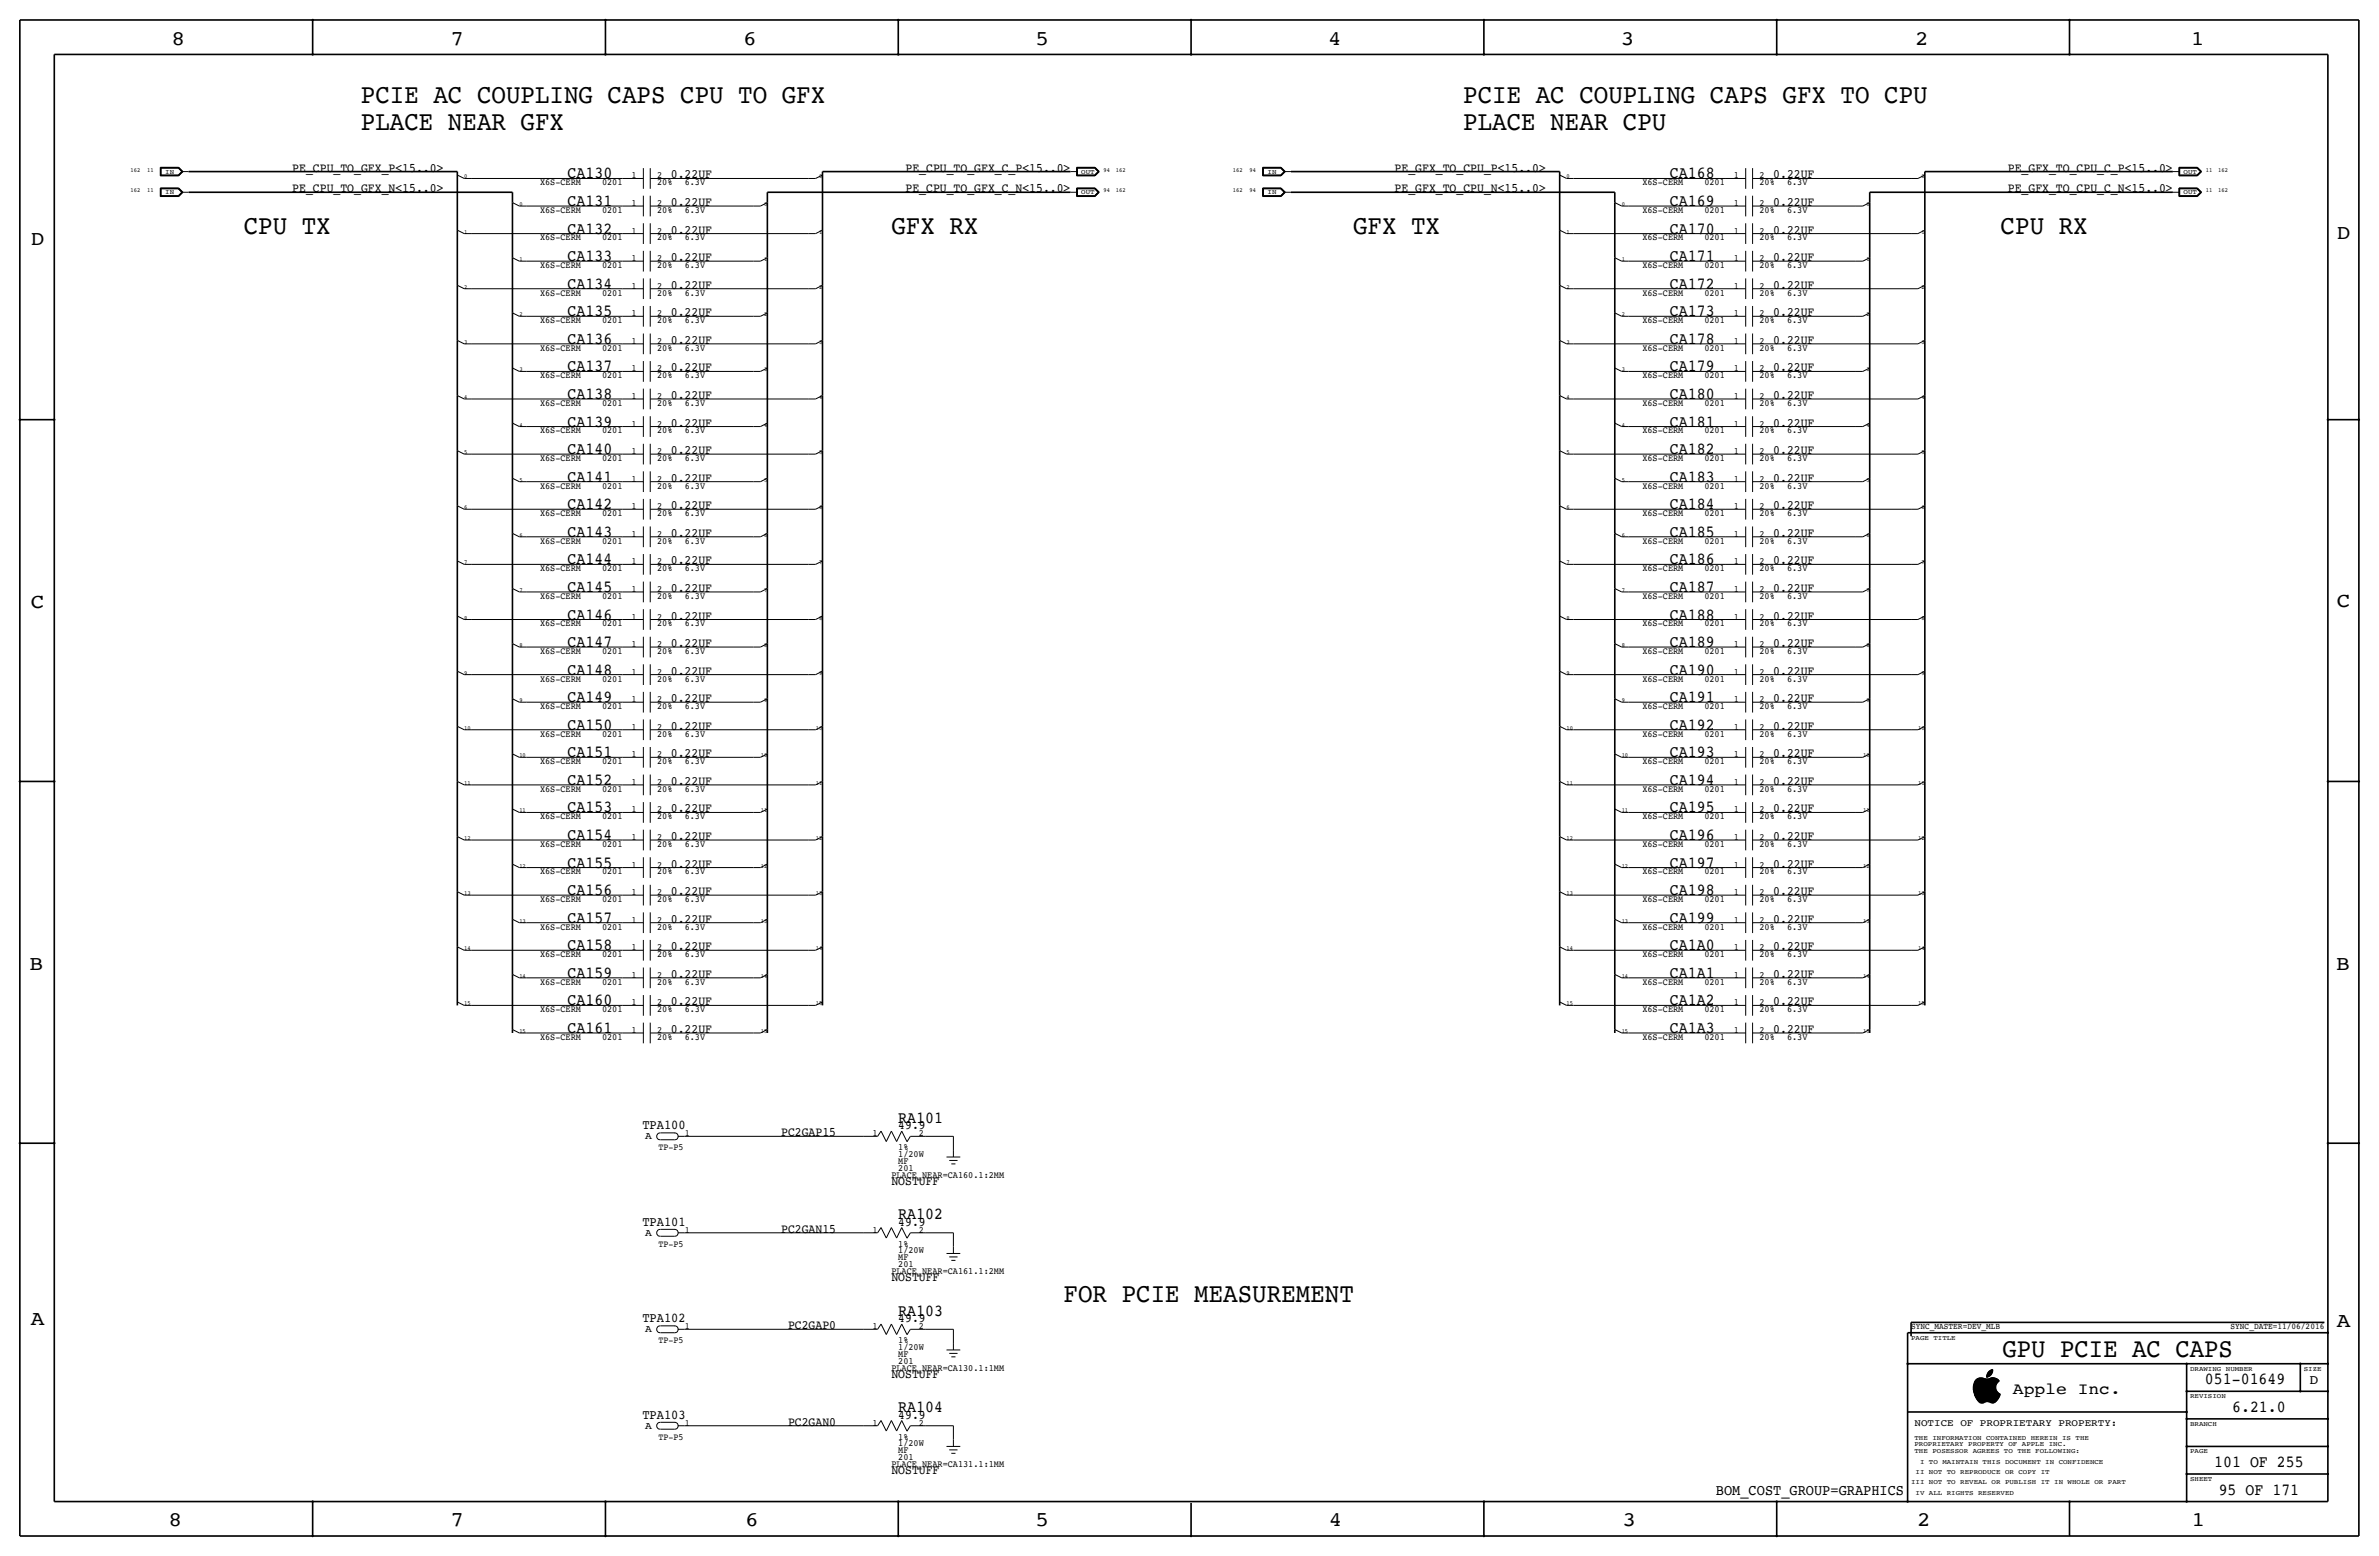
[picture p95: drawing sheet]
<svg xmlns="http://www.w3.org/2000/svg" width="877mm" height="574mm" viewBox="0 0 877 574" stroke-linecap="round" stroke-linejoin="round" font-family="sans-serif">
<defs><g id="words">
<g font-size="10">
<text x="133" y="37.8">PCIE AC COUPLING CAPS CPU TO GFX</text>
<text x="539.5" y="37.8">PCIE AC COUPLING CAPS GFX TO CPU</text>
<text x="133" y="48">PLACE NEAR GFX</text>
<text x="539.5" y="48">PLACE NEAR CPU</text>
<text x="89.9" y="86.1">CPU TX</text>
<text x="328.6" y="86.1">GFX RX</text>
<text x="498.8" y="86.1">GFX TX</text>
<text x="737.6" y="86.1">CPU RX</text>
<text x="392.1" y="479.8">FOR PCIE MEASUREMENT</text>
</g>
<text font-size="9.9" x="738.3" y="500.1">GPU PCIE AC CAPS</text>
<g font-size="7.6">
<text x="63.2" y="16.5">8</text>
<text x="166.1" y="16.5">7</text>
<text x="274" y="16.5">6</text>
<text x="381.7" y="16.5">5</text>
<text x="489.7" y="16.5">4</text>
<text x="597.6" y="16.5">3</text>
<text x="706.1" y="16.5">2</text>
<text x="807.7" y="16.5">1</text>
<text x="861.5" y="88.1">D</text>
<text x="11.4" y="90.4">D</text>
<text x="11.4" y="224.3">C</text>
<text x="861.5" y="223.8">C</text>
<text x="10.8" y="357.6">B</text>
<text x="861.3" y="357.4">B</text>
<text x="11.3" y="488.4">A</text>
<text x="861.5" y="489.2">A</text>
<text x="62.2" y="562.6">8</text>
<text x="166" y="562.6">7</text>
<text x="274.8" y="562.6">6</text>
<text x="381.7" y="562.6">5</text>
<text x="489.9" y="562.6">4</text>
<text x="598.1" y="562.6">3</text>
<text x="706.8" y="562.6">2</text>
<text x="807.9" y="562.6">1</text>
</g>
<g font-size="6.2">
<text x="209.2" y="65.8">CA130</text>
<text x="615.6" y="65.8">CA168</text>
<text x="209.2" y="75.9">CA131</text>
<text x="615.6" y="75.9">CA169</text>
<text x="209.2" y="86.1">CA132</text>
<text x="615.6" y="86.1">CA170</text>
<text x="209.2" y="96.3">CA133</text>
<text x="615.6" y="96.3">CA171</text>
<text x="209.2" y="106.4">CA134</text>
<text x="615.6" y="106.4">CA172</text>
<text x="209.2" y="116.6">CA135</text>
<text x="615.6" y="116.6">CA173</text>
<text x="209.2" y="126.7">CA136</text>
<text x="615.6" y="126.7">CA178</text>
<text x="209.2" y="136.9">CA137</text>
<text x="615.6" y="136.9">CA179</text>
<text x="209.2" y="147.1">CA138</text>
<text x="615.6" y="147.1">CA180</text>
<text x="209.2" y="157.2">CA139</text>
<text x="615.6" y="157.2">CA181</text>
<text x="209.2" y="167.4">CA140</text>
<text x="615.6" y="167.4">CA182</text>
<text x="209.2" y="177.5">CA141</text>
<text x="615.6" y="177.5">CA183</text>
<text x="209.2" y="187.7">CA142</text>
<text x="615.6" y="187.7">CA184</text>
<text x="209.2" y="197.9">CA143</text>
<text x="615.6" y="197.9">CA185</text>
<text x="209.2" y="208">CA144</text>
<text x="615.6" y="208">CA186</text>
<text x="209.2" y="218.2">CA145</text>
<text x="615.6" y="218.2">CA187</text>
<text x="209.2" y="228.3">CA146</text>
<text x="615.6" y="228.3">CA188</text>
<text x="209.2" y="238.5">CA147</text>
<text x="615.6" y="238.5">CA189</text>
<text x="209.2" y="248.7">CA148</text>
<text x="615.6" y="248.7">CA190</text>
<text x="209.2" y="258.8">CA149</text>
<text x="615.6" y="258.8">CA191</text>
<text x="209.2" y="269">CA150</text>
<text x="615.6" y="269">CA192</text>
<text x="209.2" y="279.1">CA151</text>
<text x="615.6" y="279.1">CA193</text>
<text x="209.2" y="289.3">CA152</text>
<text x="615.6" y="289.3">CA194</text>
<text x="209.2" y="299.5">CA153</text>
<text x="615.6" y="299.5">CA195</text>
<text x="209.2" y="309.6">CA154</text>
<text x="615.6" y="309.6">CA196</text>
<text x="209.2" y="319.8">CA155</text>
<text x="615.6" y="319.8">CA197</text>
<text x="209.2" y="329.9">CA156</text>
<text x="615.6" y="329.9">CA198</text>
<text x="209.2" y="340.1">CA157</text>
<text x="615.6" y="340.1">CA199</text>
<text x="209.2" y="350.3">CA158</text>
<text x="615.6" y="350.3">CA1A0</text>
<text x="209.2" y="360.4">CA159</text>
<text x="615.6" y="360.4">CA1A1</text>
<text x="209.2" y="370.6">CA160</text>
<text x="615.6" y="370.6">CA1A2</text>
<text x="209.2" y="380.7">CA161</text>
<text x="615.6" y="380.7">CA1A3</text>
<text x="331.2" y="413.8">RA101</text>
<text x="331.2" y="449.3">RA102</text>
<text x="331.2" y="484.9">RA103</text>
<text x="812.9" y="510.3">051-01649</text>
<text x="331.2" y="520.4">RA104</text>
<text x="822.9" y="520.4">6.21.0</text>
<text x="816.3" y="540.8">101 OF 255</text>
<text x="818" y="550.9">95 OF 171</text>
</g>
<text font-size="6" x="742.1" y="513.9">Apple Inc.</text>
<text font-size="5.6" x="632.6" y="550.9">BOM_COST_GROUP=GRAPHICS</text>
<g font-size="5">
<text x="236.8" y="416.3">TPA100</text>
<text x="236.8" y="451.9">TPA101</text>
<text x="236.8" y="487.4">TPA102</text>
<text x="851.5" y="510.3">D</text>
<text x="236.8" y="523">TPA103</text>
</g>
<g font-size="4.7">
<text x="107.8" y="63.2">PE_CPU_TO_GFX_P&lt;15..0&gt;</text>
<text x="247.3" y="65.8">0.22UF</text>
<text x="333.8" y="63.2">PE_CPU_TO_GFX_C_P&lt;15..0&gt;</text>
<text x="514.2" y="63.2">PE_GFX_TO_CPU_P&lt;15..0&gt;</text>
<text x="653.7" y="65.8">0.22UF</text>
<text x="740.2" y="63.2">PE_GFX_TO_CPU_C_P&lt;15..0&gt;</text>
<text x="107.8" y="70.9">PE_CPU_TO_GFX_N&lt;15..0&gt;</text>
<text x="333.8" y="70.9">PE_CPU_TO_GFX_C_N&lt;15..0&gt;</text>
<text x="514.2" y="70.9">PE_GFX_TO_CPU_N&lt;15..0&gt;</text>
<text x="740.2" y="70.9">PE_GFX_TO_CPU_C_N&lt;15..0&gt;</text>
<text x="247.3" y="75.9">0.22UF</text>
<text x="653.7" y="75.9">0.22UF</text>
<text x="247.3" y="86.1">0.22UF</text>
<text x="653.7" y="86.1">0.22UF</text>
<text x="247.3" y="96.3">0.22UF</text>
<text x="653.7" y="96.3">0.22UF</text>
<text x="247.3" y="106.4">0.22UF</text>
<text x="653.7" y="106.4">0.22UF</text>
<text x="247.3" y="116.6">0.22UF</text>
<text x="653.7" y="116.6">0.22UF</text>
<text x="247.3" y="126.7">0.22UF</text>
<text x="653.7" y="126.7">0.22UF</text>
<text x="247.3" y="136.9">0.22UF</text>
<text x="653.7" y="136.9">0.22UF</text>
<text x="247.3" y="147.1">0.22UF</text>
<text x="653.7" y="147.1">0.22UF</text>
<text x="247.3" y="157.2">0.22UF</text>
<text x="653.7" y="157.2">0.22UF</text>
<text x="247.3" y="167.4">0.22UF</text>
<text x="653.7" y="167.4">0.22UF</text>
<text x="247.3" y="177.5">0.22UF</text>
<text x="653.7" y="177.5">0.22UF</text>
<text x="247.3" y="187.7">0.22UF</text>
<text x="653.7" y="187.7">0.22UF</text>
<text x="247.3" y="197.9">0.22UF</text>
<text x="653.7" y="197.9">0.22UF</text>
<text x="247.3" y="208">0.22UF</text>
<text x="653.7" y="208">0.22UF</text>
<text x="247.3" y="218.2">0.22UF</text>
<text x="653.7" y="218.2">0.22UF</text>
<text x="247.3" y="228.3">0.22UF</text>
<text x="653.7" y="228.3">0.22UF</text>
<text x="247.3" y="238.5">0.22UF</text>
<text x="653.7" y="238.5">0.22UF</text>
<text x="247.3" y="248.7">0.22UF</text>
<text x="653.7" y="248.7">0.22UF</text>
<text x="247.3" y="258.8">0.22UF</text>
<text x="653.7" y="258.8">0.22UF</text>
<text x="247.3" y="269">0.22UF</text>
<text x="653.7" y="269">0.22UF</text>
<text x="247.3" y="279.1">0.22UF</text>
<text x="653.7" y="279.1">0.22UF</text>
<text x="247.3" y="289.3">0.22UF</text>
<text x="653.7" y="289.3">0.22UF</text>
<text x="247.3" y="299.5">0.22UF</text>
<text x="653.7" y="299.5">0.22UF</text>
<text x="247.3" y="309.6">0.22UF</text>
<text x="653.7" y="309.6">0.22UF</text>
<text x="247.3" y="319.8">0.22UF</text>
<text x="653.7" y="319.8">0.22UF</text>
<text x="247.3" y="329.9">0.22UF</text>
<text x="653.7" y="329.9">0.22UF</text>
<text x="247.3" y="340.1">0.22UF</text>
<text x="653.7" y="340.1">0.22UF</text>
<text x="247.3" y="350.3">0.22UF</text>
<text x="653.7" y="350.3">0.22UF</text>
<text x="247.3" y="360.4">0.22UF</text>
<text x="653.7" y="360.4">0.22UF</text>
<text x="247.3" y="370.6">0.22UF</text>
<text x="653.7" y="370.6">0.22UF</text>
<text x="247.3" y="380.7">0.22UF</text>
<text x="653.7" y="380.7">0.22UF</text>
<text x="288" y="418.8">PC2GAP15</text>
<text x="331.2" y="416.3">49.9</text>
<text x="328.6" y="436.6">NOSTUFF</text>
<text x="288" y="454.4">PC2GAN15</text>
<text x="331.2" y="451.9">49.9</text>
<text x="328.6" y="472.2">NOSTUFF</text>
<text x="290.5" y="490">PC2GAP0</text>
<text x="331.2" y="487.4">49.9</text>
<text x="328.6" y="507.7">NOSTUFF</text>
<text x="290.5" y="525.5">PC2GAN0</text>
<text x="331.2" y="523">49.9</text>
<text x="328.6" y="543.3">NOSTUFF</text>
</g>
<g font-size="3.8">
<text x="237.8" y="419.9">A</text>
<text x="237.8" y="455.5">A</text>
<text x="237.8" y="491">A</text>
<text x="237.8" y="526.6">A</text>
</g>
<text font-size="3.7" x="705.8" y="525.5">NOTICE OF PROPRIETARY PROPERTY:</text>
<g font-size="3.5">
<text x="232.8" y="65.8">1</text>
<text x="242.3" y="65.8">2</text>
<text x="639.2" y="65.8">1</text>
<text x="648.7" y="65.8">2</text>
<text x="199.1" y="68.3">X6S-CERM</text>
<text x="221.9" y="68.3">0201</text>
<text x="242.3" y="68.3">20%</text>
<text x="252.4" y="68.3">6.3V</text>
<text x="605.5" y="68.3">X6S-CERM</text>
<text x="628.3" y="68.3">0201</text>
<text x="648.7" y="68.3">20%</text>
<text x="658.8" y="68.3">6.3V</text>
<text x="232.8" y="75.9">1</text>
<text x="242.3" y="75.9">2</text>
<text x="639.2" y="75.9">1</text>
<text x="648.7" y="75.9">2</text>
<text x="199.1" y="78.5">X6S-CERM</text>
<text x="221.9" y="78.5">0201</text>
<text x="242.3" y="78.5">20%</text>
<text x="252.4" y="78.5">6.3V</text>
<text x="605.5" y="78.5">X6S-CERM</text>
<text x="628.3" y="78.5">0201</text>
<text x="648.7" y="78.5">20%</text>
<text x="658.8" y="78.5">6.3V</text>
<text x="199.1" y="88.6">X6S-CERM</text>
<text x="221.9" y="88.6">0201</text>
<text x="232.8" y="86.1">1</text>
<text x="242.3" y="88.6">20%</text>
<text x="242.3" y="86.1">2</text>
<text x="252.4" y="88.6">6.3V</text>
<text x="605.5" y="88.6">X6S-CERM</text>
<text x="628.3" y="88.6">0201</text>
<text x="639.2" y="86.1">1</text>
<text x="648.7" y="88.6">20%</text>
<text x="648.7" y="86.1">2</text>
<text x="658.8" y="88.6">6.3V</text>
<text x="199.1" y="98.8">X6S-CERM</text>
<text x="221.9" y="98.8">0201</text>
<text x="232.8" y="96.3">1</text>
<text x="242.3" y="98.8">20%</text>
<text x="242.3" y="96.3">2</text>
<text x="252.4" y="98.8">6.3V</text>
<text x="605.5" y="98.8">X6S-CERM</text>
<text x="628.3" y="98.8">0201</text>
<text x="639.2" y="96.3">1</text>
<text x="648.7" y="98.8">20%</text>
<text x="648.7" y="96.3">2</text>
<text x="658.8" y="98.8">6.3V</text>
<text x="232.8" y="106.4">1</text>
<text x="242.3" y="106.4">2</text>
<text x="639.2" y="106.4">1</text>
<text x="648.7" y="106.4">2</text>
<text x="199.1" y="109">X6S-CERM</text>
<text x="221.9" y="109">0201</text>
<text x="242.3" y="109">20%</text>
<text x="252.4" y="109">6.3V</text>
<text x="605.5" y="109">X6S-CERM</text>
<text x="628.3" y="109">0201</text>
<text x="648.7" y="109">20%</text>
<text x="658.8" y="109">6.3V</text>
<text x="199.1" y="119.1">X6S-CERM</text>
<text x="221.9" y="119.1">0201</text>
<text x="232.8" y="116.6">1</text>
<text x="242.3" y="119.1">20%</text>
<text x="242.3" y="116.6">2</text>
<text x="252.4" y="119.1">6.3V</text>
<text x="605.5" y="119.1">X6S-CERM</text>
<text x="628.3" y="119.1">0201</text>
<text x="639.2" y="116.6">1</text>
<text x="648.7" y="119.1">20%</text>
<text x="648.7" y="116.6">2</text>
<text x="658.8" y="119.1">6.3V</text>
<text x="199.1" y="129.3">X6S-CERM</text>
<text x="221.9" y="129.3">0201</text>
<text x="232.8" y="126.7">1</text>
<text x="242.3" y="129.3">20%</text>
<text x="242.3" y="126.7">2</text>
<text x="252.4" y="129.3">6.3V</text>
<text x="605.5" y="129.3">X6S-CERM</text>
<text x="628.3" y="129.3">0201</text>
<text x="639.2" y="126.7">1</text>
<text x="648.7" y="129.3">20%</text>
<text x="648.7" y="126.7">2</text>
<text x="658.8" y="129.3">6.3V</text>
<text x="232.8" y="136.9">1</text>
<text x="242.3" y="136.9">2</text>
<text x="639.2" y="136.9">1</text>
<text x="648.7" y="136.9">2</text>
<text x="199.1" y="139.4">X6S-CERM</text>
<text x="221.9" y="139.4">0201</text>
<text x="242.3" y="139.4">20%</text>
<text x="252.4" y="139.4">6.3V</text>
<text x="605.5" y="139.4">X6S-CERM</text>
<text x="628.3" y="139.4">0201</text>
<text x="648.7" y="139.4">20%</text>
<text x="658.8" y="139.4">6.3V</text>
<text x="199.1" y="149.6">X6S-CERM</text>
<text x="221.9" y="149.6">0201</text>
<text x="232.8" y="147.1">1</text>
<text x="242.3" y="149.6">20%</text>
<text x="242.3" y="147.1">2</text>
<text x="252.4" y="149.6">6.3V</text>
<text x="605.5" y="149.6">X6S-CERM</text>
<text x="628.3" y="149.6">0201</text>
<text x="639.2" y="147.1">1</text>
<text x="648.7" y="149.6">20%</text>
<text x="648.7" y="147.1">2</text>
<text x="658.8" y="149.6">6.3V</text>
<text x="199.1" y="159.8">X6S-CERM</text>
<text x="221.9" y="159.8">0201</text>
<text x="232.8" y="157.2">1</text>
<text x="242.3" y="159.8">20%</text>
<text x="242.3" y="157.2">2</text>
<text x="252.4" y="159.8">6.3V</text>
<text x="605.5" y="159.8">X6S-CERM</text>
<text x="628.3" y="159.8">0201</text>
<text x="639.2" y="157.2">1</text>
<text x="648.7" y="159.8">20%</text>
<text x="648.7" y="157.2">2</text>
<text x="658.8" y="159.8">6.3V</text>
<text x="232.8" y="167.4">1</text>
<text x="242.3" y="167.4">2</text>
<text x="639.2" y="167.4">1</text>
<text x="648.7" y="167.4">2</text>
<text x="199.1" y="169.9">X6S-CERM</text>
<text x="221.9" y="169.9">0201</text>
<text x="242.3" y="169.9">20%</text>
<text x="252.4" y="169.9">6.3V</text>
<text x="605.5" y="169.9">X6S-CERM</text>
<text x="628.3" y="169.9">0201</text>
<text x="648.7" y="169.9">20%</text>
<text x="658.8" y="169.9">6.3V</text>
<text x="232.8" y="177.5">1</text>
<text x="242.3" y="177.5">2</text>
<text x="639.2" y="177.5">1</text>
<text x="648.7" y="177.5">2</text>
<text x="199.1" y="180.1">X6S-CERM</text>
<text x="221.9" y="180.1">0201</text>
<text x="242.3" y="180.1">20%</text>
<text x="252.4" y="180.1">6.3V</text>
<text x="605.5" y="180.1">X6S-CERM</text>
<text x="628.3" y="180.1">0201</text>
<text x="648.7" y="180.1">20%</text>
<text x="658.8" y="180.1">6.3V</text>
<text x="199.1" y="190.2">X6S-CERM</text>
<text x="221.9" y="190.2">0201</text>
<text x="232.8" y="187.7">1</text>
<text x="242.3" y="190.2">20%</text>
<text x="242.3" y="187.7">2</text>
<text x="252.4" y="190.2">6.3V</text>
<text x="605.5" y="190.2">X6S-CERM</text>
<text x="628.3" y="190.2">0201</text>
<text x="639.2" y="187.7">1</text>
<text x="648.7" y="190.2">20%</text>
<text x="648.7" y="187.7">2</text>
<text x="658.8" y="190.2">6.3V</text>
<text x="232.8" y="197.9">1</text>
<text x="242.3" y="197.9">2</text>
<text x="639.2" y="197.9">1</text>
<text x="648.7" y="197.9">2</text>
<text x="199.1" y="200.4">X6S-CERM</text>
<text x="221.9" y="200.4">0201</text>
<text x="242.3" y="200.4">20%</text>
<text x="252.4" y="200.4">6.3V</text>
<text x="605.5" y="200.4">X6S-CERM</text>
<text x="628.3" y="200.4">0201</text>
<text x="648.7" y="200.4">20%</text>
<text x="658.8" y="200.4">6.3V</text>
<text x="232.8" y="208">1</text>
<text x="242.3" y="208">2</text>
<text x="639.2" y="208">1</text>
<text x="648.7" y="208">2</text>
<text x="199.1" y="210.6">X6S-CERM</text>
<text x="221.9" y="210.6">0201</text>
<text x="242.3" y="210.6">20%</text>
<text x="252.4" y="210.6">6.3V</text>
<text x="605.5" y="210.6">X6S-CERM</text>
<text x="628.3" y="210.6">0201</text>
<text x="648.7" y="210.6">20%</text>
<text x="658.8" y="210.6">6.3V</text>
<text x="199.1" y="220.7">X6S-CERM</text>
<text x="221.9" y="220.7">0201</text>
<text x="232.8" y="218.2">1</text>
<text x="242.3" y="220.7">20%</text>
<text x="242.3" y="218.2">2</text>
<text x="252.4" y="220.7">6.3V</text>
<text x="605.5" y="220.7">X6S-CERM</text>
<text x="628.3" y="220.7">0201</text>
<text x="639.2" y="218.2">1</text>
<text x="648.7" y="220.7">20%</text>
<text x="648.7" y="218.2">2</text>
<text x="658.8" y="220.7">6.3V</text>
<text x="199.1" y="230.9">X6S-CERM</text>
<text x="221.9" y="230.9">0201</text>
<text x="232.8" y="228.3">1</text>
<text x="242.3" y="230.9">20%</text>
<text x="242.3" y="228.3">2</text>
<text x="252.4" y="230.9">6.3V</text>
<text x="605.5" y="230.9">X6S-CERM</text>
<text x="628.3" y="230.9">0201</text>
<text x="639.2" y="228.3">1</text>
<text x="648.7" y="230.9">20%</text>
<text x="648.7" y="228.3">2</text>
<text x="658.8" y="230.9">6.3V</text>
<text x="232.8" y="238.5">1</text>
<text x="242.3" y="238.5">2</text>
<text x="639.2" y="238.5">1</text>
<text x="648.7" y="238.5">2</text>
<text x="199.1" y="241">X6S-CERM</text>
<text x="221.9" y="241">0201</text>
<text x="242.3" y="241">20%</text>
<text x="252.4" y="241">6.3V</text>
<text x="605.5" y="241">X6S-CERM</text>
<text x="628.3" y="241">0201</text>
<text x="648.7" y="241">20%</text>
<text x="658.8" y="241">6.3V</text>
<text x="199.1" y="251.2">X6S-CERM</text>
<text x="221.9" y="251.2">0201</text>
<text x="232.8" y="248.7">1</text>
<text x="242.3" y="251.2">20%</text>
<text x="242.3" y="248.7">2</text>
<text x="252.4" y="251.2">6.3V</text>
<text x="605.5" y="251.2">X6S-CERM</text>
<text x="628.3" y="251.2">0201</text>
<text x="639.2" y="248.7">1</text>
<text x="648.7" y="251.2">20%</text>
<text x="648.7" y="248.7">2</text>
<text x="658.8" y="251.2">6.3V</text>
<text x="199.1" y="261.4">X6S-CERM</text>
<text x="221.9" y="261.4">0201</text>
<text x="232.8" y="258.8">1</text>
<text x="242.3" y="261.4">20%</text>
<text x="242.3" y="258.8">2</text>
<text x="252.4" y="261.4">6.3V</text>
<text x="605.5" y="261.4">X6S-CERM</text>
<text x="628.3" y="261.4">0201</text>
<text x="639.2" y="258.8">1</text>
<text x="648.7" y="261.4">20%</text>
<text x="648.7" y="258.8">2</text>
<text x="658.8" y="261.4">6.3V</text>
<text x="232.8" y="269">1</text>
<text x="242.3" y="269">2</text>
<text x="639.2" y="269">1</text>
<text x="648.7" y="269">2</text>
<text x="199.1" y="271.5">X6S-CERM</text>
<text x="221.9" y="271.5">0201</text>
<text x="242.3" y="271.5">20%</text>
<text x="252.4" y="271.5">6.3V</text>
<text x="605.5" y="271.5">X6S-CERM</text>
<text x="628.3" y="271.5">0201</text>
<text x="648.7" y="271.5">20%</text>
<text x="658.8" y="271.5">6.3V</text>
<text x="199.1" y="281.7">X6S-CERM</text>
<text x="221.9" y="281.7">0201</text>
<text x="232.8" y="279.1">1</text>
<text x="242.3" y="281.7">20%</text>
<text x="242.3" y="279.1">2</text>
<text x="252.4" y="281.7">6.3V</text>
<text x="605.5" y="281.7">X6S-CERM</text>
<text x="628.3" y="281.7">0201</text>
<text x="639.2" y="279.1">1</text>
<text x="648.7" y="281.7">20%</text>
<text x="648.7" y="279.1">2</text>
<text x="658.8" y="281.7">6.3V</text>
<text x="199.1" y="291.8">X6S-CERM</text>
<text x="221.9" y="291.8">0201</text>
<text x="232.8" y="289.3">1</text>
<text x="242.3" y="291.8">20%</text>
<text x="242.3" y="289.3">2</text>
<text x="252.4" y="291.8">6.3V</text>
<text x="605.5" y="291.8">X6S-CERM</text>
<text x="628.3" y="291.8">0201</text>
<text x="639.2" y="289.3">1</text>
<text x="648.7" y="291.8">20%</text>
<text x="648.7" y="289.3">2</text>
<text x="658.8" y="291.8">6.3V</text>
<text x="232.8" y="299.5">1</text>
<text x="242.3" y="299.5">2</text>
<text x="639.2" y="299.5">1</text>
<text x="648.7" y="299.5">2</text>
<text x="199.1" y="302">X6S-CERM</text>
<text x="221.9" y="302">0201</text>
<text x="242.3" y="302">20%</text>
<text x="252.4" y="302">6.3V</text>
<text x="605.5" y="302">X6S-CERM</text>
<text x="628.3" y="302">0201</text>
<text x="648.7" y="302">20%</text>
<text x="658.8" y="302">6.3V</text>
<text x="232.8" y="309.6">1</text>
<text x="242.3" y="309.6">2</text>
<text x="639.2" y="309.6">1</text>
<text x="648.7" y="309.6">2</text>
<text x="199.1" y="312.2">X6S-CERM</text>
<text x="221.9" y="312.2">0201</text>
<text x="242.3" y="312.2">20%</text>
<text x="252.4" y="312.2">6.3V</text>
<text x="605.5" y="312.2">X6S-CERM</text>
<text x="628.3" y="312.2">0201</text>
<text x="648.7" y="312.2">20%</text>
<text x="658.8" y="312.2">6.3V</text>
<text x="199.1" y="322.3">X6S-CERM</text>
<text x="221.9" y="322.3">0201</text>
<text x="232.8" y="319.8">1</text>
<text x="242.3" y="322.3">20%</text>
<text x="242.3" y="319.8">2</text>
<text x="252.4" y="322.3">6.3V</text>
<text x="605.5" y="322.3">X6S-CERM</text>
<text x="628.3" y="322.3">0201</text>
<text x="639.2" y="319.8">1</text>
<text x="648.7" y="322.3">20%</text>
<text x="648.7" y="319.8">2</text>
<text x="658.8" y="322.3">6.3V</text>
<text x="232.8" y="329.9">1</text>
<text x="242.3" y="329.9">2</text>
<text x="639.2" y="329.9">1</text>
<text x="648.7" y="329.9">2</text>
<text x="199.1" y="332.5">X6S-CERM</text>
<text x="221.9" y="332.5">0201</text>
<text x="242.3" y="332.5">20%</text>
<text x="252.4" y="332.5">6.3V</text>
<text x="605.5" y="332.5">X6S-CERM</text>
<text x="628.3" y="332.5">0201</text>
<text x="648.7" y="332.5">20%</text>
<text x="658.8" y="332.5">6.3V</text>
<text x="232.8" y="340.1">1</text>
<text x="242.3" y="340.1">2</text>
<text x="639.2" y="340.1">1</text>
<text x="648.7" y="340.1">2</text>
<text x="199.1" y="342.6">X6S-CERM</text>
<text x="221.9" y="342.6">0201</text>
<text x="242.3" y="342.6">20%</text>
<text x="252.4" y="342.6">6.3V</text>
<text x="605.5" y="342.6">X6S-CERM</text>
<text x="628.3" y="342.6">0201</text>
<text x="648.7" y="342.6">20%</text>
<text x="658.8" y="342.6">6.3V</text>
<text x="199.1" y="352.8">X6S-CERM</text>
<text x="221.9" y="352.8">0201</text>
<text x="232.8" y="350.3">1</text>
<text x="242.3" y="352.8">20%</text>
<text x="242.3" y="350.3">2</text>
<text x="252.4" y="352.8">6.3V</text>
<text x="605.5" y="352.8">X6S-CERM</text>
<text x="628.3" y="352.8">0201</text>
<text x="639.2" y="350.3">1</text>
<text x="648.7" y="352.8">20%</text>
<text x="648.7" y="350.3">2</text>
<text x="658.8" y="352.8">6.3V</text>
<text x="199.1" y="363">X6S-CERM</text>
<text x="221.9" y="363">0201</text>
<text x="232.8" y="360.4">1</text>
<text x="242.3" y="360.4">2</text>
<text x="242.3" y="363">20%</text>
<text x="252.4" y="363">6.3V</text>
<text x="605.5" y="363">X6S-CERM</text>
<text x="628.3" y="363">0201</text>
<text x="639.2" y="360.4">1</text>
<text x="648.7" y="363">20%</text>
<text x="648.7" y="360.4">2</text>
<text x="658.8" y="363">6.3V</text>
<text x="232.8" y="370.6">1</text>
<text x="242.3" y="370.6">2</text>
<text x="639.2" y="370.6">1</text>
<text x="648.7" y="370.6">2</text>
<text x="199.1" y="373.1">X6S-CERM</text>
<text x="221.9" y="373.1">0201</text>
<text x="242.3" y="373.1">20%</text>
<text x="252.4" y="373.1">6.3V</text>
<text x="605.5" y="373.1">X6S-CERM</text>
<text x="628.3" y="373.1">0201</text>
<text x="648.7" y="373.1">20%</text>
<text x="658.8" y="373.1">6.3V</text>
<text x="199.1" y="383.3">X6S-CERM</text>
<text x="221.9" y="383.3">0201</text>
<text x="232.8" y="380.7">1</text>
<text x="242.3" y="383.3">20%</text>
<text x="242.3" y="380.7">2</text>
<text x="252.4" y="383.3">6.3V</text>
<text x="605.5" y="383.3">X6S-CERM</text>
<text x="628.3" y="383.3">0201</text>
<text x="639.2" y="380.7">1</text>
<text x="648.7" y="383.3">20%</text>
<text x="648.7" y="380.7">2</text>
<text x="658.8" y="383.3">6.3V</text>
<text x="252.4" y="418.8">1</text>
<text x="321.7" y="418.8">1</text>
<text x="338.8" y="418.8">2</text>
<text x="242.7" y="423.9">TP-P5</text>
<text x="331.2" y="423.9">1%</text>
<text x="331.2" y="429">MF</text>
<text x="331.2" y="431.5">201</text>
<text x="331.2" y="426.5">1/20W</text>
<text x="328.6" y="434.1">PLACE_NEAR=CA160.1:2MM</text>
<text x="252.4" y="454.4">1</text>
<text x="321.7" y="454.4">1</text>
<text x="338.8" y="454.4">2</text>
<text x="242.7" y="459.5">TP-P5</text>
<text x="331.2" y="459.5">1%</text>
<text x="331.2" y="464.6">MF</text>
<text x="331.2" y="467.1">201</text>
<text x="331.2" y="462">1/20W</text>
<text x="328.6" y="469.6">PLACE_NEAR=CA161.1:2MM</text>
<text x="252.4" y="490">1</text>
<text x="321.7" y="490">1</text>
<text x="338.8" y="490">2</text>
<text x="242.7" y="495">TP-P5</text>
<text x="331.2" y="495">1%</text>
<text x="331.2" y="497.6">1/20W</text>
<text x="331.2" y="500.1">MF</text>
<text x="331.2" y="502.7">201</text>
<text x="328.6" y="505.2">PLACE_NEAR=CA130.1:1MM</text>
<text x="252.4" y="525.5">1</text>
<text x="321.7" y="525.5">1</text>
<text x="338.8" y="525.5">2</text>
<text x="242.7" y="530.6">TP-P5</text>
<text x="331.2" y="530.6">1%</text>
<text x="331.2" y="533.1">1/20W</text>
<text x="331.2" y="535.7">MF</text>
<text x="331.2" y="538.2">201</text>
<text x="328.6" y="540.8">PLACE_NEAR=CA131.1:1MM</text>
</g>
<g font-size="3.2">
<text x="704.5" y="490">SYNC_MASTER=DEV_MLB</text>
<text x="822.3" y="490">SYNC_DATE=11/06/2016</text>
</g>
<g font-size="2.5">
<text x="60.9" y="64">IN</text>
<text x="398.6" y="64">OUT</text>
<text x="467.3" y="64">IN</text>
<text x="805" y="64">OUT</text>
<text x="60.9" y="71.6">IN</text>
<text x="398.6" y="71.6">OUT</text>
<text x="467.3" y="71.6">IN</text>
<text x="805" y="71.6">OUT</text>
<text x="704.5" y="493.8">PAGE TITLE</text>
<text x="807.4" y="505.2">DRAWING NUMBER</text>
<text x="849.3" y="505.2">SIZE</text>
<text x="807.4" y="515.4">REVISION</text>
<text x="807.4" y="525.5">BRANCH</text>
<text x="705.8" y="533.1">PROPRIETARY PROPERTY OF APPLE INC.</text>
<text x="705.8" y="530.6">THE INFORMATION CONTAINED HEREIN IS THE</text>
<text x="705.8" y="535.7">THE POSESSOR AGREES TO THE FOLLOWING:</text>
<text x="707.8" y="539.5">I TO MAINTAIN THIS DOCUMENT IN CONFIDENCE</text>
<text x="807.4" y="535.7">PAGE</text>
<text x="706.2" y="543.3">II NOT TO REPRODUCE OR COPY IT</text>
<text x="807.4" y="545.8">SHEET</text>
<text x="704.5" y="547.1">III NOT TO REVEAL OR PUBLISH IT IN WHOLE OR PART</text>
<text x="706.2" y="550.9">IV ALL RIGHTS RESERVED</text>
</g>
<g font-size="2.3">
<text x="48.2" y="63.2">162</text>
<text x="54.3" y="63.2">11</text>
<text x="171.1" y="65.8">0</text>
<text x="302" y="65.8">0</text>
<text x="406.8" y="63.2">94</text>
<text x="411.4" y="63.2">162</text>
<text x="454.6" y="63.2">162</text>
<text x="460.7" y="63.2">94</text>
<text x="577.5" y="65.8">0</text>
<text x="708.4" y="65.8">0</text>
<text x="813.2" y="63.2">11</text>
<text x="817.8" y="63.2">162</text>
<text x="48.2" y="70.9">162</text>
<text x="54.3" y="70.9">11</text>
<text x="406.8" y="70.9">94</text>
<text x="411.4" y="70.9">162</text>
<text x="454.6" y="70.9">162</text>
<text x="460.7" y="70.9">94</text>
<text x="813.2" y="70.9">11</text>
<text x="817.8" y="70.9">162</text>
<text x="191.5" y="75.9">0</text>
<text x="281.7" y="75.9">0</text>
<text x="597.9" y="75.9">0</text>
<text x="688.1" y="75.9">0</text>
<text x="171.1" y="86.1">1</text>
<text x="302" y="86.1">1</text>
<text x="577.5" y="86.1">1</text>
<text x="708.4" y="86.1">1</text>
<text x="191.5" y="96.3">1</text>
<text x="281.7" y="96.3">1</text>
<text x="597.9" y="96.3">1</text>
<text x="688.1" y="96.3">1</text>
<text x="171.1" y="106.4">2</text>
<text x="302" y="106.4">2</text>
<text x="577.5" y="106.4">2</text>
<text x="708.4" y="106.4">2</text>
<text x="191.5" y="116.6">2</text>
<text x="281.7" y="116.6">2</text>
<text x="597.9" y="116.6">2</text>
<text x="688.1" y="116.6">2</text>
<text x="171.1" y="126.7">3</text>
<text x="302" y="126.7">3</text>
<text x="577.5" y="126.7">3</text>
<text x="708.4" y="126.7">3</text>
<text x="191.5" y="136.9">3</text>
<text x="281.7" y="136.9">3</text>
<text x="597.9" y="136.9">3</text>
<text x="688.1" y="136.9">3</text>
<text x="171.1" y="147.1">4</text>
<text x="302" y="147.1">4</text>
<text x="577.5" y="147.1">4</text>
<text x="708.4" y="147.1">4</text>
<text x="191.5" y="157.2">4</text>
<text x="281.7" y="157.2">4</text>
<text x="597.9" y="157.2">4</text>
<text x="688.1" y="157.2">4</text>
<text x="171.1" y="167.4">5</text>
<text x="302" y="167.4">5</text>
<text x="577.5" y="167.4">5</text>
<text x="708.4" y="167.4">5</text>
<text x="191.5" y="177.5">5</text>
<text x="281.7" y="177.5">5</text>
<text x="597.9" y="177.5">5</text>
<text x="688.1" y="177.5">5</text>
<text x="171.1" y="187.7">6</text>
<text x="302" y="187.7">6</text>
<text x="577.5" y="187.7">6</text>
<text x="708.4" y="187.7">6</text>
<text x="191.5" y="197.9">6</text>
<text x="281.7" y="197.9">6</text>
<text x="597.9" y="197.9">6</text>
<text x="688.1" y="197.9">6</text>
<text x="171.1" y="208">7</text>
<text x="302" y="208">7</text>
<text x="577.5" y="208">7</text>
<text x="708.4" y="208">7</text>
<text x="191.5" y="218.2">7</text>
<text x="281.7" y="218.2">7</text>
<text x="597.9" y="218.2">7</text>
<text x="688.1" y="218.2">7</text>
<text x="171.1" y="228.3">8</text>
<text x="302" y="228.3">8</text>
<text x="577.5" y="228.3">8</text>
<text x="708.4" y="228.3">8</text>
<text x="191.5" y="238.5">8</text>
<text x="281.7" y="238.5">8</text>
<text x="597.9" y="238.5">8</text>
<text x="688.1" y="238.5">8</text>
<text x="171.1" y="248.7">9</text>
<text x="302" y="248.7">9</text>
<text x="577.5" y="248.7">9</text>
<text x="708.4" y="248.7">9</text>
<text x="191.5" y="258.8">9</text>
<text x="281.7" y="258.8">9</text>
<text x="597.9" y="258.8">9</text>
<text x="688.1" y="258.8">9</text>
<text x="171.1" y="269">10</text>
<text x="300.8" y="269">10</text>
<text x="577.5" y="269">10</text>
<text x="707.2" y="269">10</text>
<text x="191.5" y="279.1">10</text>
<text x="280.5" y="279.1">10</text>
<text x="597.9" y="279.1">10</text>
<text x="686.9" y="279.1">10</text>
<text x="171.1" y="289.3">11</text>
<text x="300.8" y="289.3">11</text>
<text x="577.5" y="289.3">11</text>
<text x="707.2" y="289.3">11</text>
<text x="191.5" y="299.5">11</text>
<text x="280.5" y="299.5">11</text>
<text x="597.9" y="299.5">11</text>
<text x="686.9" y="299.5">11</text>
<text x="171.1" y="309.6">12</text>
<text x="300.8" y="309.6">12</text>
<text x="577.5" y="309.6">12</text>
<text x="707.2" y="309.6">12</text>
<text x="191.5" y="319.8">12</text>
<text x="280.5" y="319.8">12</text>
<text x="597.9" y="319.8">12</text>
<text x="686.9" y="319.8">12</text>
<text x="171.1" y="329.9">13</text>
<text x="300.8" y="329.9">13</text>
<text x="577.5" y="329.9">13</text>
<text x="707.2" y="329.9">13</text>
<text x="191.5" y="340.1">13</text>
<text x="280.5" y="340.1">13</text>
<text x="597.9" y="340.1">13</text>
<text x="686.9" y="340.1">13</text>
<text x="171.1" y="350.3">14</text>
<text x="300.8" y="350.3">14</text>
<text x="577.5" y="350.3">14</text>
<text x="707.2" y="350.3">14</text>
<text x="191.5" y="360.4">14</text>
<text x="280.5" y="360.4">14</text>
<text x="597.9" y="360.4">14</text>
<text x="686.9" y="360.4">14</text>
<text x="171.1" y="370.6">15</text>
<text x="300.8" y="370.6">15</text>
<text x="577.5" y="370.6">15</text>
<text x="707.2" y="370.6">15</text>
<text x="191.5" y="380.7">15</text>
<text x="280.5" y="380.7">15</text>
<text x="597.9" y="380.7">15</text>
<text x="686.9" y="380.7">15</text>
</g>
</g></defs>
<g fill="none" stroke="#000" stroke-width=".6" stroke-linecap="butt">
<path d="M7.3 7.4v558.8zM7.3 7.4h862.3zM115.3 7.4v12.7zM223.2 7.4v12.7zM331.2 7.4v12.7zM439.1 7.4v12.7zM547.1 7.4v12.7zM655 7.4v12.7zM763 7.4v12.7zM869.6 7.4v558.8zM20 20.1v533.4zM20 20.1h838.2z"/>
<path d="M858.2 20.1v533.4zM69.5 63.2h99.1zM69.5 70.9h119.4zM168.6 63.2v1.3zM168.6 64.5v20.3zM188.9 70.9v3.8zM188.9 74.7v20.3zM282.9 70.9h111.8zM282.9 70.9v3.8zM282.9 74.7v20.3zM303.2 63.2h91.5zM303.2 63.2v1.3z"/>
<path d="M303.2 64.5v20.3zM475.9 70.9h119.4zM475.9 63.2h99.1zM575 63.2v1.3zM575 64.5v20.3zM595.3 70.9v3.8zM595.3 74.7v20.3zM689.3 70.9h111.8zM689.3 70.9v3.8zM689.3 74.7v20.3zM709.6 63.2h91.5zM709.6 63.2v1.3z"/>
<path d="M709.6 64.5v20.3zM168.6 84.8v20.4zM188.9 95v20.3zM282.9 95v20.3zM303.2 84.8v20.4zM575 84.8v20.4zM595.3 95v20.3zM689.3 95v20.3zM709.6 84.8v20.4zM168.6 105.2v20.3zM188.9 115.3v20.3zM282.9 115.3v20.3z"/>
<path d="M303.2 105.2v20.3zM575 105.2v20.3zM595.3 115.3v20.3zM689.3 115.3v20.3zM709.6 105.2v20.3zM168.6 125.5v20.3zM188.9 135.6v20.4zM282.9 135.6v20.4zM303.2 125.5v20.3zM575 125.5v20.3zM595.3 135.6v20.4zM689.3 135.6v20.4z"/>
<path d="M709.6 125.5v20.3zM7.3 154.7h12.7zM168.6 145.8v20.3zM188.9 156v20.3zM282.9 156v20.3zM303.2 145.8v20.3zM575 145.8v20.3zM595.3 156v20.3zM689.3 156v20.3zM709.6 145.8v20.3zM858.2 154.7h11.4zM168.6 166.1v20.3z"/>
<path d="M188.9 176.3v20.3zM282.9 176.3v20.3zM303.2 166.1v20.3zM575 166.1v20.3zM595.3 176.3v20.3zM689.3 176.3v20.3zM709.6 166.1v20.3zM168.6 186.4v20.4zM188.9 196.6v20.3zM282.9 196.6v20.3zM303.2 186.4v20.4zM575 186.4v20.4z"/>
<path d="M595.3 196.6v20.3zM689.3 196.6v20.3zM709.6 186.4v20.4zM168.6 206.8v20.3zM188.9 216.9v20.3zM282.9 216.9v20.3zM303.2 206.8v20.3zM575 206.8v20.3zM595.3 216.9v20.3zM689.3 216.9v20.3zM709.6 206.8v20.3zM168.6 227.1v20.3z"/>
<path d="M188.9 237.2v20.4zM282.9 237.2v20.4zM303.2 227.1v20.3zM575 227.1v20.3zM595.3 237.2v20.4zM689.3 237.2v20.4zM709.6 227.1v20.3zM168.6 247.4v20.3zM188.9 257.6v20.3zM282.9 257.6v20.3zM303.2 247.4v20.3zM575 247.4v20.3z"/>
<path d="M595.3 257.6v20.3zM689.3 257.6v20.3zM709.6 247.4v20.3zM168.6 267.7v20.3zM188.9 277.9v20.3zM282.9 277.9v20.3zM303.2 267.7v20.3zM575 267.7v20.3zM595.3 277.9v20.3zM689.3 277.9v20.3zM709.6 267.7v20.3zM7.3 288h12.7z"/>
<path d="M168.6 288v20.4zM188.9 298.2v20.3zM282.9 298.2v20.3zM303.2 288v20.4zM575 288v20.4zM595.3 298.2v20.3zM689.3 298.2v20.3zM709.6 288v20.4zM858.2 288h11.4zM168.6 308.4v20.3zM188.9 318.5v20.3zM282.9 318.5v20.3z"/>
<path d="M303.2 308.4v20.3zM575 308.4v20.3zM595.3 318.5v20.3zM689.3 318.5v20.3zM709.6 308.4v20.3zM168.6 328.7v20.3zM188.9 338.8v20.4zM282.9 338.8v20.4zM303.2 328.7v20.3zM575 328.7v20.3zM595.3 338.8v20.4zM689.3 338.8v20.4z"/>
<path d="M709.6 328.7v20.3zM168.6 349v20.3zM188.9 359.2v20.3zM282.9 359.2v20.3zM303.2 349v20.3zM575 349v20.3zM595.3 359.2v20.3zM689.3 359.2v20.3zM709.6 349v20.3zM168.6 369.3v1.3zM188.9 379.5v1.2zM282.9 379.5v1.2z"/>
<path d="M303.2 369.3v1.3zM575 369.3v1.3zM595.3 379.5v1.2zM689.3 379.5v1.2zM709.6 369.3v1.3zM7.3 421.4h12.7zM858.2 421.4h11.4zM703.3 491.2v62.3zM703.3 491.2h154.9zM704.5 487.4v5.1zM704.5 487.4h152.4zM703.3 502.7h154.9z"/>
<path d="M806.1 502.7v50.8zM806.1 512.8h52.1zM848.1 502.7v10.1zM703.3 520.4h102.8zM806.1 533.1h52.1zM806.1 523h52.1zM20 553.5h838.2zM115.3 553.5v12.7zM223.2 553.5v12.7zM331.2 553.5v12.7zM439.1 554v12.2zM547.1 553.5v12.7z"/>
<path d="M655 553.5v12.7zM763 553.5v12.7zM806.1 543.3h52.1zM7.3 566.2h862.3z"/>
</g>
<g fill="none" stroke="#000" stroke-width=".37">
<path d="M59.1 69.3v3.1zM59.1 72.4h6.8zM59.1 61.7v3.1zM59.1 64.8h6.8zM59.1 69.3h6.8zM59.1 61.7h6.8zM59.2 69.4h6.6zM59.2 61.8h6.6zM59.2 69.4v2.9zM59.2 72.3h6.6zM59.2 61.8v2.9zM59.2 64.7h6.6z"/>
<path d="M59.3 69.5h6.5zM59.3 61.9h6.5zM59.3 69.5v2.7zM59.3 72.2h6.5zM59.3 61.9v2.7zM59.3 64.6h6.5zM59.4 69.6h6.3zM59.4 69.6v2.5zM59.4 72.1h6.3zM59.4 62h6.3zM59.4 62v2.5zM59.4 64.5h6.3z"/>
<path d="M65.7 72.1l1.3-1.2zM65.7 64.5l1.3-1.3zM65.7 69.6l1.3 1.3zM65.7 62l1.3 1.2zM65.8 72.2l1.4-1.3zM65.8 64.6l1.4-1.4zM65.8 69.5l1.4 1.4zM65.8 61.9l1.4 1.3zM65.8 72.3l1.5-1.4zM65.8 64.7l1.5-1.5zM65.8 69.4l1.5 1.5zM65.8 61.8l1.5 1.4z"/>
<path d="M65.9 69.3l1.6 1.6zM65.9 61.7l1.6 1.5zM65.9 72.4l1.6-1.5zM65.9 64.8l1.6-1.6zM67 70.9h2.5zM67 63.2h2.5zM168.6 64.5l2.5 1.3zM171.1 65.8h2.6zM173.7 65.8h55.9zM188.9 74.7l2.6 1.2zM191.5 75.9h2.5zM194 75.9h35.6z"/>
<path d="M229.6 75.9h7.6zM229.6 65.8h7.6zM237.2 72.1v7.7zM237.2 62v7.6zM239.7 75.9h7.6zM239.7 65.8h7.6zM239.7 72.1v7.7zM239.7 62v7.6zM247.3 65.8h50.8zM247.3 75.9h30.5zM277.8 75.9h2.6zM280.4 75.9l2.5-1.2z"/>
<path d="M298.1 65.8h2.6zM300.7 65.8l2.5-1.3zM394.7 70.9h2.5zM394.7 63.2h2.5zM396.9 69.3v3.1zM396.9 72.4h6.8zM396.9 61.7v3.1zM396.9 64.8h6.8zM396.9 69.3h6.8zM396.9 61.7h6.8zM397 69.4v2.9zM397 72.3h6.7z"/>
<path d="M397 61.8v2.9zM397 64.7h6.7zM397 69.4h6.7zM397 61.8h6.7zM397.1 69.5v2.7zM397.1 72.2h6.5zM397.1 61.9v2.7zM397.1 64.6h6.5zM397.1 69.5h6.5zM397.1 61.9h6.5zM397.2 69.6h6.4zM397.2 69.6v2.5z"/>
<path d="M397.2 72.1h6.4zM397.2 62h6.4zM397.2 62v2.5zM397.2 64.5h6.4zM403.6 69.6l1.2 1.3zM403.6 62l1.2 1.2zM403.6 72.1l1.2-1.2zM403.6 64.5l1.2-1.3zM403.6 72.2l1.4-1.3zM403.6 64.6l1.4-1.4zM403.6 69.5l1.4 1.4zM403.6 61.9l1.4 1.3z"/>
<path d="M403.7 72.3l1.4-1.4zM403.7 64.7l1.4-1.5zM403.7 69.4l1.4 1.5zM403.7 61.8l1.4 1.4zM403.7 69.3l1.6 1.6zM403.7 61.7l1.6 1.5zM403.7 72.4l1.6-1.5zM403.7 64.8l1.6-1.6zM465.5 69.3h6.8zM465.5 61.7h6.8zM465.5 69.3v3.1zM465.5 72.4h6.8z"/>
<path d="M465.5 61.7v3.1zM465.5 64.8h6.8zM465.6 69.4v2.9zM465.6 72.3h6.6zM465.6 61.8v2.9zM465.6 64.7h6.6zM465.6 69.4h6.6zM465.6 61.8h6.6zM465.7 69.5v2.7zM465.7 72.2h6.5zM465.7 61.9v2.7zM465.7 64.6h6.5z"/>
<path d="M465.7 69.5h6.5zM465.7 61.9h6.5zM465.8 69.6h6.3zM465.8 69.6v2.5zM465.8 72.1h6.3zM465.8 62h6.3zM465.8 62v2.5zM465.8 64.5h6.3zM472.1 69.6l1.3 1.3zM472.1 62l1.3 1.2zM472.1 72.1l1.3-1.2zM472.1 64.5l1.3-1.3z"/>
<path d="M472.2 72.2l1.4-1.3zM472.2 64.6l1.4-1.4zM472.2 69.5l1.4 1.4zM472.2 61.9l1.4 1.3zM472.2 72.3l1.5-1.4zM472.2 64.7l1.5-1.5zM472.2 69.4l1.5 1.5zM472.2 61.8l1.5 1.4zM472.3 72.4l1.6-1.5zM472.3 64.8l1.6-1.6zM472.3 69.3l1.6 1.6zM472.3 61.7l1.6 1.5z"/>
<path d="M473.4 70.9h2.5zM473.4 63.2h2.5zM575 64.5l2.5 1.3zM577.5 65.8h2.6zM580.1 65.8h55.9zM595.3 74.7l2.6 1.2zM597.9 75.9h2.5zM600.4 75.9h35.6zM636 75.9h7.6zM636 65.8h7.6zM643.6 72.1v7.7zM643.6 62v7.6z"/>
<path d="M646.1 75.9h7.6zM646.1 65.8h7.6zM646.1 72.1v7.7zM646.1 62v7.6zM653.7 65.8h50.8zM653.7 75.9h30.5zM684.2 75.9h2.6zM686.8 75.9l2.5-1.2zM704.5 65.8h2.6zM707.1 65.8l2.5-1.3zM801.1 70.9h2.5zM801.1 63.2h2.5z"/>
<path d="M803.3 69.3h6.8zM803.3 61.7h6.8zM803.3 69.3v3.1zM803.3 72.4h6.8zM803.3 61.7v3.1zM803.3 64.8h6.8zM803.4 69.4v2.9zM803.4 72.3h6.7zM803.4 61.8v2.9zM803.4 64.7h6.7zM803.4 69.4h6.7zM803.4 61.8h6.7z"/>
<path d="M803.5 69.5v2.7zM803.5 72.2h6.5zM803.5 61.9v2.7zM803.5 64.6h6.5zM803.5 69.5h6.5zM803.5 61.9h6.5zM803.6 69.6h6.4zM803.6 69.6v2.5zM803.6 72.1h6.4zM803.6 62h6.4zM803.6 62v2.5zM803.6 64.5h6.4z"/>
<path d="M810 69.6l1.2 1.3zM810 62l1.2 1.2zM810 72.1l1.2-1.2zM810 64.5l1.2-1.3zM810 69.5l1.4 1.4zM810 61.9l1.4 1.3zM810 64.6l1.4-1.4zM810.1 69.4l1.4 1.5zM810.1 61.8l1.4 1.4zM810.1 72.3l1.4-1.4zM810.1 64.7l1.4-1.5zM810.1 69.3l1.6 1.6z"/>
<path d="M810.1 61.7l1.6 1.5zM811.4 70.9l-1.4 1.3zM811.7 70.9l-1.6 1.5zM811.7 63.2l-1.6 1.6zM168.6 84.8l2.5 1.3zM171.1 86.1h2.6zM173.7 86.1h55.9zM188.9 95l2.6 1.3zM191.5 96.3h2.5zM194 96.3h35.6zM229.6 96.3h7.6zM229.6 86.1h7.6z"/>
<path d="M237.2 92.5v7.6zM237.2 82.3v7.6zM239.7 96.3h7.6zM239.7 86.1h7.6zM239.7 92.5v7.6zM239.7 82.3v7.6zM247.3 86.1h50.8zM247.3 96.3h30.5zM277.8 96.3h2.6zM280.4 96.3l2.5-1.3zM298.1 86.1h2.6zM300.7 86.1l2.5-1.3z"/>
<path d="M575 84.8l2.5 1.3zM577.5 86.1h2.6zM580.1 86.1h55.9zM595.3 95l2.6 1.3zM597.9 96.3h2.5zM600.4 96.3h35.6zM636 96.3h7.6zM636 86.1h7.6zM643.6 92.5v7.6zM643.6 82.3v7.6zM646.1 96.3h7.6zM646.1 86.1h7.6z"/>
<path d="M646.1 92.5v7.6zM646.1 82.3v7.6zM653.7 86.1h50.8zM653.7 96.3h30.5zM684.2 96.3h2.6zM686.8 96.3l2.5-1.3zM704.5 86.1h2.6zM707.1 86.1l2.5-1.3zM168.6 105.2l2.5 1.2zM171.1 106.4h2.6zM173.7 106.4h55.9zM188.9 115.3l2.6 1.3z"/>
<path d="M191.5 116.6h2.5zM194 116.6h35.6zM229.6 116.6h7.6zM229.6 106.4h7.6zM237.2 112.8v7.6zM237.2 102.6v7.6zM239.7 116.6h7.6zM239.7 106.4h7.6zM239.7 112.8v7.6zM239.7 102.6v7.6zM247.3 106.4h50.8zM247.3 116.6h30.5z"/>
<path d="M277.8 116.6h2.6zM280.4 116.6l2.5-1.3zM298.1 106.4h2.6zM300.7 106.4l2.5-1.2zM575 105.2l2.5 1.2zM577.5 106.4h2.6zM580.1 106.4h55.9zM595.3 115.3l2.6 1.3zM597.9 116.6h2.5zM600.4 116.6h35.6zM636 116.6h7.6zM636 106.4h7.6z"/>
<path d="M643.6 112.8v7.6zM643.6 102.6v7.6zM646.1 116.6h7.6zM646.1 106.4h7.6zM646.1 112.8v7.6zM646.1 102.6v7.6zM653.7 106.4h50.8zM653.7 116.6h30.5zM684.2 116.6h2.6zM686.8 116.6l2.5-1.3zM704.5 106.4h2.6zM707.1 106.4l2.5-1.2z"/>
<path d="M168.6 125.5l2.5 1.2zM171.1 126.7h2.6zM173.7 126.7h55.9zM188.9 135.6l2.6 1.3zM191.5 136.9h2.5zM194 136.9h35.6zM229.6 136.9h7.6zM229.6 126.7h7.6zM237.2 133.1v7.6zM237.2 122.9v7.7zM239.7 136.9h7.6zM239.7 126.7h7.6z"/>
<path d="M239.7 133.1v7.6zM239.7 122.9v7.7zM247.3 126.7h50.8zM247.3 136.9h30.5zM277.8 136.9h2.6zM280.4 136.9l2.5-1.3zM298.1 126.7h2.6zM300.7 126.7l2.5-1.2zM575 125.5l2.5 1.2zM577.5 126.7h2.6zM580.1 126.7h55.9zM595.3 135.6l2.6 1.3z"/>
<path d="M597.9 136.9h2.5zM600.4 136.9h35.6zM636 136.9h7.6zM636 126.7h7.6zM643.6 133.1v7.6zM643.6 122.9v7.7zM646.1 136.9h7.6zM646.1 126.7h7.6zM646.1 133.1v7.6zM646.1 122.9v7.7zM653.7 126.7h50.8zM653.7 136.9h30.5z"/>
<path d="M684.2 136.9h2.6zM686.8 136.9l2.5-1.3zM704.5 126.7h2.6zM707.1 126.7l2.5-1.2zM168.6 145.8l2.5 1.3zM171.1 147.1h2.6zM173.7 147.1h55.9zM188.9 156l2.6 1.2zM191.5 157.2h2.5zM194 157.2h35.6zM229.6 157.2h7.6zM229.6 147.1h7.6z"/>
<path d="M237.2 153.4v7.6zM237.2 143.3v7.6zM239.7 157.2h7.6zM239.7 147.1h7.6zM239.7 153.4v7.6zM239.7 143.3v7.6zM247.3 147.1h50.8zM247.3 157.2h30.5zM277.8 157.2h2.6zM280.4 157.2l2.5-1.2zM298.1 147.1h2.6zM300.7 147.1l2.5-1.3z"/>
<path d="M575 145.8l2.5 1.3zM577.5 147.1h2.6zM580.1 147.1h55.9zM595.3 156l2.6 1.2zM597.9 157.2h2.5zM600.4 157.2h35.6zM636 157.2h7.6zM636 147.1h7.6zM643.6 153.4v7.6zM643.6 143.3v7.6zM646.1 157.2h7.6zM646.1 147.1h7.6z"/>
<path d="M646.1 153.4v7.6zM646.1 143.3v7.6zM653.7 147.1h50.8zM653.7 157.2h30.5zM684.2 157.2h2.6zM686.8 157.2l2.5-1.2zM704.5 147.1h2.6zM707.1 147.1l2.5-1.3zM168.6 166.1l2.5 1.3zM171.1 167.4h2.6zM173.7 167.4h55.9zM188.9 176.3l2.6 1.2z"/>
<path d="M191.5 177.5h2.5zM194 177.5h35.6zM229.6 177.5h7.6zM229.6 167.4h7.6zM237.2 173.7v7.7zM237.2 163.6v7.6zM239.7 177.5h7.6zM239.7 167.4h7.6zM239.7 173.7v7.7zM239.7 163.6v7.6zM247.3 167.4h50.8zM247.3 177.5h30.5z"/>
<path d="M277.8 177.5h2.6zM280.4 177.5l2.5-1.2zM298.1 167.4h2.6zM300.7 167.4l2.5-1.3zM575 166.1l2.5 1.3zM577.5 167.4h2.6zM580.1 167.4h55.9zM595.3 176.3l2.6 1.2zM597.9 177.5h2.5zM600.4 177.5h35.6zM636 177.5h7.6zM636 167.4h7.6z"/>
<path d="M643.6 173.7v7.7zM643.6 163.6v7.6zM646.1 177.5h7.6zM646.1 167.4h7.6zM646.1 173.7v7.7zM646.1 163.6v7.6zM653.7 167.4h50.8zM653.7 177.5h30.5zM684.2 177.5h2.6zM686.8 177.5l2.5-1.2zM704.5 167.4h2.6zM707.1 167.4l2.5-1.3z"/>
<path d="M168.6 186.4l2.5 1.3zM171.1 187.7h2.6zM173.7 187.7h55.9zM188.9 196.6l2.6 1.3zM191.5 197.9h2.5zM194 197.9h35.6zM229.6 197.9h7.6zM229.6 187.7h7.6zM237.2 194.1v7.6zM237.2 183.9v7.6zM239.7 197.9h7.6zM239.7 187.7h7.6z"/>
<path d="M239.7 194.1v7.6zM239.7 183.9v7.6zM247.3 187.7h50.8zM247.3 197.9h30.5zM277.8 197.9h2.6zM280.4 197.9l2.5-1.3zM298.1 187.7h2.6zM300.7 187.7l2.5-1.3zM575 186.4l2.5 1.3zM577.5 187.7h2.6zM580.1 187.7h55.9zM595.3 196.6l2.6 1.3z"/>
<path d="M597.9 197.9h2.5zM600.4 197.9h35.6zM636 197.9h7.6zM636 187.7h7.6zM643.6 194.1v7.6zM643.6 183.9v7.6zM646.1 197.9h7.6zM646.1 187.7h7.6zM646.1 194.1v7.6zM646.1 183.9v7.6zM653.7 187.7h50.8zM653.7 197.9h30.5z"/>
<path d="M684.2 197.9h2.6zM686.8 197.9l2.5-1.3zM704.5 187.7h2.6zM707.1 187.7l2.5-1.3zM168.6 206.8l2.5 1.2zM171.1 208h2.6zM173.7 208h55.9zM188.9 216.9l2.6 1.3zM191.5 218.2h2.5zM194 218.2h35.6zM229.6 218.2h7.6zM229.6 208h7.6z"/>
<path d="M237.2 214.4v7.6zM237.2 204.2v7.6zM239.7 218.2h7.6zM239.7 208h7.6zM239.7 214.4v7.6zM239.7 204.2v7.6zM247.3 208h50.8zM247.3 218.2h30.5zM277.8 218.2h2.6zM280.4 218.2l2.5-1.3zM298.1 208h2.6zM300.7 208l2.5-1.2z"/>
<path d="M575 206.8l2.5 1.2zM577.5 208h2.6zM580.1 208h55.9zM595.3 216.9l2.6 1.3zM597.9 218.2h2.5zM600.4 218.2h35.6zM636 218.2h7.6zM636 208h7.6zM643.6 214.4v7.6zM643.6 204.2v7.6zM646.1 218.2h7.6zM646.1 208h7.6z"/>
<path d="M646.1 214.4v7.6zM646.1 204.2v7.6zM653.7 208h50.8zM653.7 218.2h30.5zM684.2 218.2h2.6zM686.8 218.2l2.5-1.3zM704.5 208h2.6zM707.1 208l2.5-1.2zM168.6 227.1l2.5 1.2zM171.1 228.3h2.6zM173.7 228.3h55.9zM188.9 237.2l2.6 1.3z"/>
<path d="M191.5 238.5h2.5zM194 238.5h35.6zM229.6 238.5h7.6zM229.6 228.3h7.6zM237.2 234.7v7.6zM237.2 224.5v7.7zM239.7 238.5h7.6zM239.7 228.3h7.6zM239.7 234.7v7.6zM239.7 224.5v7.7zM247.3 228.3h50.8zM247.3 238.5h30.5z"/>
<path d="M277.8 238.5h2.6zM280.4 238.5l2.5-1.3zM298.1 228.3h2.6zM300.7 228.3l2.5-1.2zM575 227.1l2.5 1.2zM577.5 228.3h2.6zM580.1 228.3h55.9zM595.3 237.2l2.6 1.3zM597.9 238.5h2.5zM600.4 238.5h35.6zM636 238.5h7.6zM636 228.3h7.6z"/>
<path d="M643.6 234.7v7.6zM643.6 224.5v7.7zM646.1 238.5h7.6zM646.1 228.3h7.6zM646.1 234.7v7.6zM646.1 224.5v7.7zM653.7 228.3h50.8zM653.7 238.5h30.5zM684.2 238.5h2.6zM686.8 238.5l2.5-1.3zM704.5 228.3h2.6zM707.1 228.3l2.5-1.2z"/>
<path d="M168.6 247.4l2.5 1.3zM171.1 248.7h2.6zM173.7 248.7h55.9zM188.9 257.6l2.6 1.2zM191.5 258.8h2.5zM194 258.8h35.6zM229.6 258.8h7.6zM229.6 248.7h7.6zM237.2 255v7.6zM237.2 244.9v7.6zM239.7 258.8h7.6zM239.7 248.7h7.6z"/>
<path d="M239.7 255v7.6zM239.7 244.9v7.6zM247.3 248.7h50.8zM247.3 258.8h30.5zM277.8 258.8h2.6zM280.4 258.8l2.5-1.2zM298.1 248.7h2.6zM300.7 248.7l2.5-1.3zM575 247.4l2.5 1.3zM577.5 248.7h2.6zM580.1 248.7h55.9zM595.3 257.6l2.6 1.2z"/>
<path d="M597.9 258.8h2.5zM600.4 258.8h35.6zM636 258.8h7.6zM636 248.7h7.6zM643.6 255v7.6zM643.6 244.9v7.6zM646.1 258.8h7.6zM646.1 248.7h7.6zM646.1 255v7.6zM646.1 244.9v7.6zM653.7 248.7h50.8zM653.7 258.8h30.5z"/>
<path d="M684.2 258.8h2.6zM686.8 258.8l2.5-1.2zM704.5 248.7h2.6zM707.1 248.7l2.5-1.3zM168.6 267.7l2.5 1.3zM171.1 269h2.6zM173.7 269h55.9zM188.9 277.9l2.6 1.2zM191.5 279.1h2.5zM194 279.1h35.6zM229.6 279.1h7.6zM229.6 269h7.6z"/>
<path d="M237.2 275.3v7.7zM237.2 265.2v7.6zM239.7 279.1h7.6zM239.7 269h7.6zM239.7 275.3v7.7zM239.7 265.2v7.6zM247.3 269h50.8zM247.3 279.1h30.5zM277.8 279.1h2.6zM280.4 279.1l2.5-1.2zM298.1 269h2.6zM300.7 269l2.5-1.3z"/>
<path d="M575 267.7l2.5 1.3zM577.5 269h2.6zM580.1 269h55.9zM595.3 277.9l2.6 1.2zM597.9 279.1h2.5zM600.4 279.1h35.6zM636 279.1h7.6zM636 269h7.6zM643.6 275.3v7.7zM643.6 265.2v7.6zM646.1 279.1h7.6zM646.1 269h7.6z"/>
<path d="M646.1 275.3v7.7zM646.1 265.2v7.6zM653.7 269h50.8zM653.7 279.1h30.5zM684.2 279.1h2.6zM686.8 279.1l2.5-1.2zM704.5 269h2.6zM707.1 269l2.5-1.3zM168.6 288l2.5 1.3zM171.1 289.3h2.6zM173.7 289.3h55.9zM188.9 298.2l2.6 1.3z"/>
<path d="M191.5 299.5h2.5zM194 299.5h35.6zM229.6 299.5h7.6zM229.6 289.3h7.6zM237.2 295.7v7.6zM237.2 285.5v7.6zM239.7 299.5h7.6zM239.7 289.3h7.6zM239.7 295.7v7.6zM239.7 285.5v7.6zM247.3 289.3h50.8zM247.3 299.5h30.5z"/>
<path d="M277.8 299.5h2.6zM280.4 299.5l2.5-1.3zM298.1 289.3h2.6zM300.7 289.3l2.5-1.3zM575 288l2.5 1.3zM577.5 289.3h2.6zM580.1 289.3h55.9zM595.3 298.2l2.6 1.3zM597.9 299.5h2.5zM600.4 299.5h35.6zM636 299.5h7.6zM636 289.3h7.6z"/>
<path d="M643.6 295.7v7.6zM643.6 285.5v7.6zM646.1 299.5h7.6zM646.1 289.3h7.6zM646.1 295.7v7.6zM646.1 285.5v7.6zM653.7 289.3h50.8zM653.7 299.5h30.5zM684.2 299.5h2.6zM686.8 299.5l2.5-1.3zM704.5 289.3h2.6zM707.1 289.3l2.5-1.3z"/>
<path d="M168.6 308.4l2.5 1.2zM171.1 309.6h2.6zM173.7 309.6h55.9zM188.9 318.5l2.6 1.3zM191.5 319.8h2.5zM194 319.8h35.6zM229.6 319.8h7.6zM229.6 309.6h7.6zM237.2 316v7.6zM237.2 305.8v7.6zM239.7 319.8h7.6zM239.7 309.6h7.6z"/>
<path d="M239.7 316v7.6zM239.7 305.8v7.6zM247.3 309.6h50.8zM247.3 319.8h30.5zM277.8 319.8h2.6zM280.4 319.8l2.5-1.3zM298.1 309.6h2.6zM300.7 309.6l2.5-1.2zM575 308.4l2.5 1.2zM577.5 309.6h2.6zM580.1 309.6h55.9zM595.3 318.5l2.6 1.3z"/>
<path d="M597.9 319.8h2.5zM600.4 319.8h35.6zM636 319.8h7.6zM636 309.6h7.6zM643.6 316v7.6zM643.6 305.8v7.6zM646.1 319.8h7.6zM646.1 309.6h7.6zM646.1 316v7.6zM646.1 305.8v7.6zM653.7 309.6h50.8zM653.7 319.8h30.5z"/>
<path d="M684.2 319.8h2.6zM686.8 319.8l2.5-1.3zM704.5 309.6h2.6zM707.1 309.6l2.5-1.2zM168.6 328.7l2.5 1.2zM171.1 329.9h2.6zM173.7 329.9h55.9zM188.9 338.8l2.6 1.3zM229.6 329.9h7.6zM237.2 336.3v7.6zM237.2 326.1v7.7zM239.7 329.9h7.6z"/>
<path d="M239.7 336.3v7.6zM239.7 326.1v7.7zM247.3 329.9h50.8zM298.1 329.9h2.6zM300.7 329.9l2.5-1.2zM575 328.7l2.5 1.2zM577.5 329.9h2.6zM580.1 329.9h55.9zM595.3 338.8l2.6 1.3zM636 329.9h7.6zM643.6 336.3v7.6zM643.6 326.1v7.7z"/>
<path d="M646.1 329.9h7.6zM646.1 336.3v7.6zM646.1 326.1v7.7zM653.7 329.9h50.8zM704.5 329.9h2.6zM707.1 329.9l2.5-1.2zM168.6 349l2.5 1.3zM171.1 350.3h2.6zM173.7 350.3h55.9zM188.9 359.2l2.6 1.2zM191.5 340.1h2.5zM194 340.1h35.6z"/>
<path d="M229.6 350.3h7.6zM229.6 340.1h7.6zM237.2 356.6v7.6zM237.2 346.5v7.6zM239.7 350.3h7.6zM239.7 340.1h7.6zM239.7 356.6v7.6zM239.7 346.5v7.6zM247.3 350.3h50.8zM247.3 340.1h30.5zM277.8 340.1h2.6zM280.4 340.1l2.5-1.3z"/>
<path d="M298.1 350.3h2.6zM300.7 350.3l2.5-1.3zM575 349l2.5 1.3zM577.5 350.3h2.6zM580.1 350.3h55.9zM595.3 359.2l2.6 1.2zM597.9 340.1h2.5zM600.4 340.1h35.6zM636 350.3h7.6zM636 340.1h7.6zM643.6 356.6v7.6zM643.6 346.5v7.6z"/>
<path d="M646.1 350.3h7.6zM646.1 340.1h7.6zM646.1 356.6v7.6zM646.1 346.5v7.6zM653.7 350.3h50.8zM653.7 340.1h30.5zM684.2 340.1h2.6zM686.8 340.1l2.5-1.3zM704.5 350.3h2.6zM707.1 350.3l2.5-1.3zM168.6 369.3l2.5 1.3zM171.1 370.6h2.6z"/>
<path d="M173.7 370.6h55.9zM188.9 379.5l2.6 1.2zM191.5 360.4h2.5zM194 360.4h35.6zM229.6 370.6h7.6zM229.6 360.4h7.6zM237.2 376.9v7.7zM237.2 366.8v7.6zM239.7 370.6h7.6zM239.7 360.4h7.6zM239.7 376.9v7.7zM239.7 366.8v7.6z"/>
<path d="M247.3 370.6h50.8zM247.3 360.4h30.5zM277.8 360.4h2.6zM280.4 360.4l2.5-1.2zM298.1 370.6h2.6zM300.7 370.6l2.5-1.3zM575 369.3l2.5 1.3zM577.5 370.6h2.6zM580.1 370.6h55.9zM595.3 379.5l2.6 1.2zM597.9 360.4h2.5zM600.4 360.4h35.6z"/>
<path d="M636 370.6h7.6zM636 360.4h7.6zM643.6 376.9v7.7zM643.6 366.8v7.6zM646.1 370.6h7.6zM646.1 360.4h7.6zM646.1 376.9v7.7zM646.1 366.8v7.6zM653.7 370.6h50.8zM653.7 360.4h30.5zM684.2 360.4h2.6zM686.8 360.4l2.5-1.2z"/>
<path d="M704.5 370.6h2.6zM707.1 370.6l2.5-1.3zM191.5 380.7h2.5zM194 380.7h35.6zM229.6 380.7h7.6zM239.7 380.7h7.6zM247.3 380.7h30.5zM277.8 380.7h2.6zM280.4 380.7l2.5-1.2zM597.9 380.7h2.5zM600.4 380.7h35.6zM636 380.7h7.6z"/>
<path d="M646.1 380.7h7.6zM653.7 380.7h30.5zM684.2 380.7h2.6zM686.8 380.7l2.5-1.2zM243.5 417.6a1.25 1.25 0 0 0-1.4 1.3 1.25 1.25 0 0 0 1.4 1.2M243.5 417.6h5.3zM248.6 417.6a1.25 1.25 0 0 1 1.4 1.3 1.25 1.25 0 0 1-1.4 1.2M249.9 418.8h2.5zM252.4 418.8h66.1zM318.5 418.8h5zM324.8 416.9l-1.3 1.9zM324.8 416.9l1.9 3.9z"/>
<path d="M328.6 416.9l-1.9 3.9zM328.6 416.9l2 3.9zM332.4 416.9l-1.8 3.9zM332.4 416.9l2 3.9zM335.6 418.8l-1.2 2.1zM335.6 418.8h5.7zM341.3 418.8h10.2zM351.5 418.8v5.1zM243.5 420.1h5.1zM348.9 426.5h5.1zM350 427.7h3zM350.7 429h1.5z"/>
<path d="M351.5 423.9v2.6zM243.5 453.2a1.25 1.25 0 0 0-1.4 1.2 1.25 1.25 0 0 0 1.4 1.3M243.5 453.1h5.3zM243.5 455.7h5.1zM248.6 453.2a1.25 1.25 0 0 1 1.4 1.2 1.25 1.25 0 0 1-1.4 1.3M249.9 454.4h2.5zM252.4 454.4h66.1zM318.5 454.4h5zM324.8 452.5l-1.3 1.9zM324.8 452.5l1.9 3.8zM328.6 452.5l-1.9 3.8zM328.6 452.5l2 3.8z"/>
<path d="M332.4 452.5l-1.8 3.8zM332.4 452.5l2 3.8zM335.6 454.4l-1.2 2zM335.6 454.4h5.7zM341.3 454.4h10.2zM351.5 454.4v5.1zM351.5 459.5v2.5zM348.9 462h5.1zM350 463.3h3zM350.7 464.6h1.5zM243.5 488.7a1.25 1.25 0 0 0-1.4 1.3 1.25 1.25 0 0 0 1.4 1.2M243.5 488.7h5.3z"/>
<path d="M243.5 491.2h5.1zM248.6 488.7a1.25 1.25 0 0 1 1.4 1.3 1.25 1.25 0 0 1-1.4 1.2M249.9 490h2.5zM252.4 490h66.1zM318.5 490h5zM324.8 488l-1.3 2zM324.8 488l1.9 3.9zM328.6 488l-1.9 3.9zM328.6 488l2 3.9zM332.4 488l-1.8 3.9zM332.4 488l2 3.9zM335.6 490l-1.2 2z"/>
<path d="M335.6 490h5.7zM341.3 490h10.2zM348.9 497.6h5.1zM350 498.9h3zM351.5 490v5zM351.5 495v2.6zM350.7 500.1h1.5zM727.5 512.2h8.4zM727.5 512.3h8.4zM727.5 512.4h8.5zM727.5 511.2h8.2zM727.5 511.3h8.2z"/>
<path d="M727.5 511.5h8.2zM727.5 511.4h8.2zM727.5 512h8.3zM727.5 512.1h8.3zM727.5 511.7h8.3zM727.5 511.8h8.3zM727.5 511.6h8.3zM727.5 511.9h8.3zM727.5 511.1h8.3zM727.6 512.8h8.6zM727.6 510.8h8.2zM727.6 511h8.2z"/>
<path d="M727.6 510.9h8.2zM727.6 510.7h8.2zM727.6 512.5h8.4zM727.6 512.6h8.4zM727.6 512.7h8.5zM727.6 512.9h8.6zM727.6 510.6h8.3zM727.6 510.5h8.3zM727.6 513h8.7zM727.6 513.1h8.8zM727.7 513.2h8.8zM727.7 510.2h8.3z"/>
<path d="M727.7 510.4h8.2zM727.7 510.3h8.3zM727.7 513.4h9.1zM727.7 513.3h9zM727.7 510.1h8.3zM727.8 509.9h8.4zM727.8 513.5h9.1zM727.8 510h8.3zM727.8 513.6h9.2zM727.8 513.8h9.6zM727.8 509.8h8.5zM727.8 513.7h9.4z"/>
<path d="M727.9 513.9h9.5zM727.9 509.7h8.4zM727.9 509.6h8.5zM727.9 514.1h9.5zM727.9 514h9.5zM728 514.2h9.4zM728 509.5h8.5zM728 509.4h8.6zM728 509.3h8.7zM728 514.4h9.3zM728.1 509.2h8.8zM728.1 514.5h9.2z"/>
<path d="M728.1 514.6h9.1zM728.1 509.1h8.9zM728.2 514.7h9zM728.2 509h8.8zM728.2 514.8h9zM728.3 514.9h8.8zM728.3 508.9h8.7zM728.3 515h8.8zM728.3 508.8h8.6zM728.3 515.1h8.7zM728.4 508.7h8.4zM728.4 515.2h8.6z"/>
<path d="M728.5 515.3h8.4zM728.5 515.4h8.4zM728.5 508.6h8.2zM728.6 515.5h8.2zM728.6 508.5h7.9zM728.7 515.6h8zM728.7 515.7h8zM728.7 508.4h7.7zM728.8 515.8h7.7zM728.9 515.9h7.6zM728.9 508.3h3.1zM728.9 516h7.5z"/>
<path d="M729 508.2h2.6zM729 516.1h7.3zM729.1 516.2h7.1zM729.2 516.3h6.9zM729.2 508.1a4.7 4.7 0 0 0-1.2 6.3l1.8 2.6 .8 .2 1-.3M729.3 508.1h2.1zM729.3 516.4h6.7zM729.4 516.5h6.5zM729.5 516.6h6.3zM729.6 516.7h2.5zM729.6 507.9h1.4zM729.7 516.8h2.1z"/>
<path d="M729.8 516.9h1.9zM729.9 517h1.6zM730.2 517.1h1zM732.4 507.5h.6zM732.4 507.6h.4zM732.4 507.4h.8zM732.4 507.3h1zM732.4 507.1h1.3zM732.4 507h1.4zM732.4 507.2h1.2zM732.5 506.9h1.4zM732.5 506.8h1.5z"/>
<path d="M732.5 506.6h1.7zM732.5 506.7h1.6zM732.6 506.5h1.7zM732.6 506.4h1.7zM732.7 506.3h1.7zM732.7 506.2h1.7zM732.8 506.1h1.7zM732.8 506h1.7zM732.9 505.9h1.6zM733 505.8h1.6zM733.1 505.7h1.5zM733.1 508.3h3.1z"/>
<path d="M733.2 505.6h1.4zM733.2 516.7h2.5zM733.3 505.5h1.4zM733.4 508.2h2.6zM733.4 505.4h1.3zM733.6 505.3h1.1zM733.6 516.8h2zM733.6 508.1a2.99 2.99 0 0 1 3.5 1 2.71 2.71 0 0 0-1.3 2.5 2.71 2.71 0 0 0 1.7 2.3 3.5 3.5 0 0 1-3.1 3.2l-1.6-.4-1.1 .2M733.7 508.1h2.1zM733.7 508.1l-1.3 .2-1.9-.4-1.3 .2M733.7 505.2h1zM733.8 516.9h1.7z"/>
<path d="M733.9 505.1h.8zM733.9 507.9h1.6zM734 517h1.3zM734.1 505h.6zM734.3 507.8h.8zM734.3 504.9h.4zM734.3 517.1h.7zM734.7 504.7a2.81 2.81 0 0 0-2.3 3 2.71 2.71 0 0 0 2.3-2.9M243.5 524.3a1.25 1.25 0 0 0-1.4 1.3 1.25 1.25 0 0 0 1.4 1.2M243.5 524.3h5.3zM243.5 526.8h5.1zM248.6 524.3a1.25 1.25 0 0 1 1.4 1.3 1.25 1.25 0 0 1-1.4 1.2"/>
<path d="M249.9 525.5h2.5zM252.4 525.5h66.1zM318.5 525.5h5zM324.8 523.6l-1.3 1.9zM324.8 523.6l1.9 3.9zM328.6 523.6l-1.9 3.9zM328.6 523.6l2 3.9zM332.4 523.6l-1.8 3.9zM332.4 523.6l2 3.9zM335.6 525.5l-1.2 2.1zM335.6 525.5h5.7zM341.3 525.5h10.2z"/>
<path d="M348.9 533.1h5.1zM350 534.4h3zM350.7 535.7h1.5zM351.5 525.5v5.1zM351.5 530.6v2.5z"/>
</g>
<g fill="#000" stroke="#000" stroke-width=".37">
<path d="M115.1 7.2h.4v.3h-.4zM115.1 19.9h.4v.3h-.4zM223 7.2h.4v.3h-.4zM223 19.9h.4v.3h-.4zM331 19.9h.4v.3h-.4zM331 7.2h.4v.3h-.4zM438.9 7.2h.4v.3h-.4zM438.9 19.9h.4v.3h-.4zM546.9 7.2h.4v.3h-.4zM546.9 19.9h.4v.3h-.4zM654.8 19.9h.4v.3h-.4zM654.8 7.2h.4v.3h-.4z"/>
<path d="M762.8 19.9h.4v.3h-.4zM762.8 7.2h.4v.3h-.4zM7.1 154.5h.4v.4h-.4zM19.8 154.5h.4v.4h-.4zM858 154.5h.4v.4h-.4zM869.5 154.5h.3v.4h-.3zM7.1 287.9h.4v.3h-.4zM19.8 287.9h.4v.3h-.4zM858 287.9h.4v.3h-.4zM869.5 287.9h.3v.3h-.3zM7.1 421.2h.4v.4h-.4zM19.8 421.2h.4v.4h-.4z"/>
<path d="M858 421.2h.4v.4h-.4zM869.5 421.2h.3v.4h-.3zM858 491.1h.4v.3h-.4zM703.1 502.5h.4v.3h-.4zM806 502.5h.3v.3h-.3zM806 512.7h.3v.3h-.3zM847.9 512.7h.3v.3h-.3zM847.9 502.5h.3v.3h-.3zM858 502.5h.4v.3h-.4zM858 512.7h.4v.3h-.4zM806 520.3h.3v.3h-.3zM806 522.8h.3v.4h-.3z"/>
<path d="M806 533h.3v.3h-.3zM858 522.8h.4v.4h-.4zM858 533h.4v.3h-.4zM115.1 553.3h.4v.3h-.4zM223 553.3h.4v.3h-.4zM331 553.3h.4v.3h-.4zM546.9 553.3h.4v.3h-.4zM654.8 553.3h.4v.3h-.4zM703.1 553.3h.4v.3h-.4zM762.8 553.3h.4v.3h-.4zM806 543.1h.3v.4h-.3zM806 553.3h.3v.3h-.3z"/>
<path d="M858 543.1h.4v.4h-.4zM115.1 566h.4v.3h-.4zM223 566h.4v.3h-.4zM331 566h.4v.3h-.4zM438.9 566h.4v.3h-.4zM546.9 566h.4v.3h-.4zM654.8 566h.4v.3h-.4z"/>
</g>
<use href="#words"/>
</svg>
